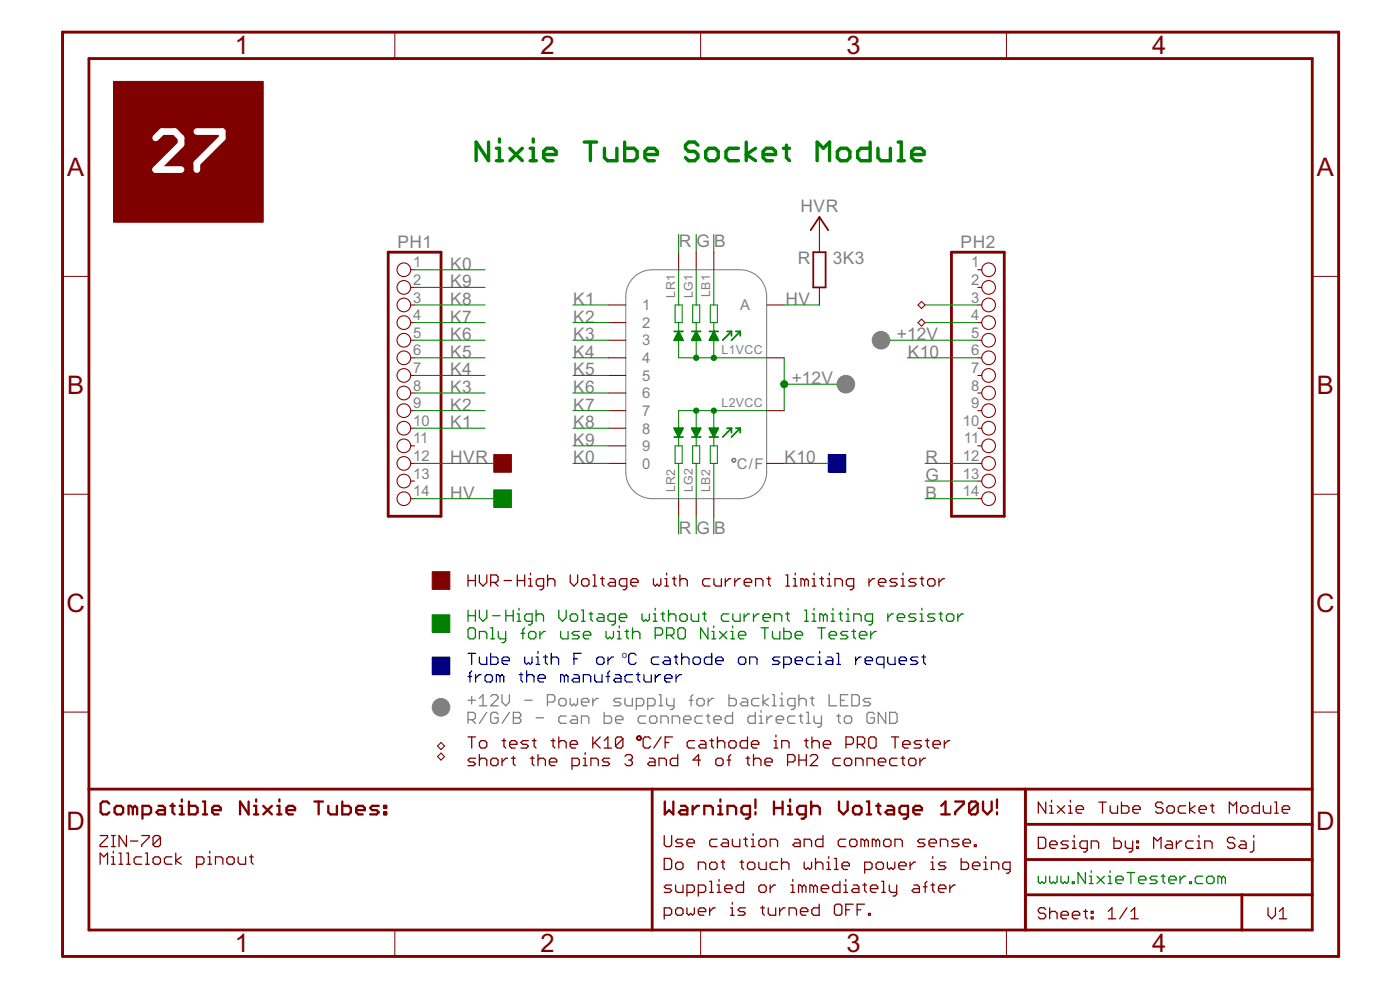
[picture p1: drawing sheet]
<svg xmlns="http://www.w3.org/2000/svg" width="420mm" height="297mm" viewBox="0 0 420 297" stroke-linecap="round" stroke-linejoin="round" font-family="sans-serif">
<defs><g id="words">
<g font-size="8.6" fill="#800000">
<text x="70.5" y="16.3">1</text>
<text x="162.3" y="16.3">2</text>
<text x="254" y="16.3">3</text>
<text x="345.8" y="16.3">4</text>
<text x="20.2" y="53">A</text>
<text x="395.2" y="53">A</text>
<text x="20.2" y="118.3">B</text>
<text x="395.2" y="118.3">B</text>
<text x="20" y="183.7">C</text>
<text x="395" y="183.7">C</text>
<text x="20" y="249.1">D</text>
<text x="395" y="249.1">D</text>
<text x="70.5" y="285.7">1</text>
<text x="162.3" y="285.7">2</text>
<text x="254" y="285.7">3</text>
<text x="345.8" y="285.7">4</text>
</g>
<g font-size="5.8" fill="#808080">
<text x="240.2" y="63.5">HVR</text>
<text x="119.3" y="74.3">PH1</text>
<text x="203.8" y="74.1">R</text>
<text x="209" y="74.1">G</text>
<text x="214.3" y="74.1">B</text>
<text x="288.3" y="74.3">PH2</text>
<text x="135.1" y="80.9">K0</text>
<text x="239.4" y="79.2">R</text>
<text x="249.9" y="79.2">3K3</text>
<text x="135.1" y="86.2">K9</text>
<text x="135.1" y="91.5">K8</text>
<text x="172.1" y="91.5">K1</text>
<text x="235.7" y="91.5">HV</text>
<text x="135.1" y="96.8">K7</text>
<text x="172.1" y="96.8">K2</text>
<text x="135.1" y="107.4">K5</text>
<text x="135.1" y="102.1">K6</text>
<text x="172.1" y="102.1">K3</text>
<text x="172.1" y="107.4">K4</text>
<text x="269.2" y="102.1">+12V</text>
<text x="272.4" y="107.4">K10</text>
<text x="135.1" y="112.6">K4</text>
<text x="172.1" y="112.6">K5</text>
<text x="135.1" y="117.9">K3</text>
<text x="172.1" y="117.9">K6</text>
<text x="237.6" y="115.3">+12V</text>
<text x="135.1" y="123.2">K2</text>
<text x="172.1" y="123.2">K7</text>
<text x="135.1" y="128.5">K1</text>
<text x="172.1" y="128.5">K8</text>
<text x="172.1" y="133.8">K9</text>
<text x="135.1" y="139.1">HVR</text>
<text x="172.1" y="139.1">K0</text>
<text x="235.4" y="139.1">K10</text>
<text x="277.7" y="139.1">R</text>
<text x="135.1" y="149.6">HV</text>
<text x="277.7" y="144.3">G</text>
<text x="277.7" y="149.6">B</text>
<text x="203.8" y="160.2">R</text>
<text x="209" y="160.2">G</text>
<text x="214.3" y="160.2">B</text>
</g>
<g font-size="5" fill="#808080">
<text x="124" y="80.2">1</text>
<text x="291.4" y="80.2">1</text>
<text x="124" y="85.5">2</text>
<text x="291.4" y="85.5">2</text>
<text x="124" y="90.8">3</text>
<text x="192.7" y="93.1">1</text>
<text x="222.2" y="93.1">A</text>
<text x="291.4" y="90.8">3</text>
<text x="124" y="96.1">4</text>
<text x="124" y="101.3">5</text>
<text x="192.7" y="98.4">2</text>
<text x="291.4" y="96.1">4</text>
<text x="291.4" y="101.3">5</text>
<text x="124" y="106.6">6</text>
<text x="192.7" y="103.7">3</text>
<text x="291.4" y="106.6">6</text>
<text x="124" y="111.9">7</text>
<text x="192.7" y="108.9">4</text>
<text x="291.4" y="111.9">7</text>
<text x="124" y="117.2">8</text>
<text x="192.7" y="114.2">5</text>
<text x="192.7" y="119.5">6</text>
<text x="291.4" y="117.2">8</text>
<text x="124" y="122.5">9</text>
<text x="192.7" y="124.8">7</text>
<text x="291.4" y="122.5">9</text>
<text x="124" y="127.7">10</text>
<text x="192.7" y="130.1">8</text>
<text x="288.9" y="127.7">10</text>
<text x="124" y="133">11</text>
<text x="192.7" y="135.4">9</text>
<text x="289.3" y="133">11</text>
<text x="124" y="138.3">12</text>
<text x="124" y="143.6">13</text>
<text x="192.7" y="140.6">0</text>
<text x="221.2" y="140.6">C/F</text>
<text x="288.9" y="138.3">12</text>
<text x="288.9" y="143.6">13</text>
<text x="124" y="148.9">14</text>
<text x="288.9" y="148.9">14</text>
</g>
<g font-size="4.1" fill="#808080">
<text x="202.6" y="89.3" transform="rotate(-90 202.6 89.3)">LR1</text>
<text x="207.9" y="89.5" transform="rotate(-90 207.9 89.5)">LG1</text>
<text x="213.2" y="89.1" transform="rotate(-90 213.2 89.1)">LB1</text>
<text x="216.6" y="106.3">L1VCC</text>
<text x="216.6" y="122.2">L2VCC</text>
<text x="202.6" y="147.7" transform="rotate(-90 202.6 147.7)">LR2</text>
<text x="207.9" y="147.7" transform="rotate(-90 207.9 147.7)">LG2</text>
<text x="213.2" y="147.7" transform="rotate(-90 213.2 147.7)">LB2</text>
</g>
<text font-size="3.3" fill="#000080" x="186.7" y="197.4">o</text>
</g></defs>
<g fill="#808080" stroke="#808080" stroke-width=".3">
<path d="M219.8 137.6a.63 .63 0 0 1 1 .1 .63 .63 0 0 1-.4 1 .63 .63 0 0 1-.8-.6h.2a.42 .42 0 0 1 .6-.4 .42 .42 0 0 1 .1 .7 .42 .42 0 0 1-.6-.1l-.3-.2z" fill-rule="evenodd"/>
<circle cx="253.9" cy="115.3" r="2.65"/>
<circle cx="264.4" cy="102.1" r="2.65"/>
<circle cx="132.4" cy="212.2" r="2.65"/>
</g>
<g fill="none" stroke="#808080" stroke-width=".38">
<path d="M140.5 210.1h2.2M140.5 215.9h1.6l.6-.5v-1.1l-.6-.6h-1.6v3.3M141.6 209v2.2M141.6 215.9l1.1 1.1M143.9 209.5l1.1-1.1v3.4M143.9 211.8h2.2M146.1 213.7l-2.2 3.3M147.3 209l.5-.6h1.1l.6 .6v.5l-2.2 2.3h2.2M149.5 214.3l-.6-.6h-1.1l-.5 .6v2.2l.5 .5h1.1l.6-.5v-1.1h-1.1M150.7 208.4v2.3l1.1 1.1 1.1-1.1v-2.3M152.9 213.7l-2.2 3.3M154.1 213.7h1.6l.6 .6v.5l-.6 .6 .6 .5v.6l-.6 .5h-1.6z"/>
<path d="M154.1 215.4h1.6M157.5 210.1h2.2M160.9 215.4h2.2M164.3 210.7h1.6l.6-.6v-1.1l-.6-.6h-1.6v3.4M167.7 210.1l.6-.6h1.1l.5 .6v1.1l-.5 .6h-1.1l-.6-.6zM169.9 214.8h-1.6l-.6 .6v1.1l.6 .5h1.6M171.1 209.5v1.7l.6 .6 .5-.6 .6 .6 .5-.6v-1.7M171.7 214.8h1.1l.5 .6v1.6h-1.6l-.6-.5 .6-.6h1.6M174.5 210.7h2.2v-.6l-.5-.6h-1.1l-.6 .6v1.1l.6 .6h1.1M174.5 217v-2.2h1.7l.5 .6v1.6M177.9 209.5v2.3M179.6 209.5h-.6l-1.1 1.2"/>
<path d="M181.3 213.7v3.3h1.7l.5-.5v-1.1l-.5-.6h-1.7M184.7 215.9h2.2v-.5l-.5-.6h-1.1l-.6 .6v1.1l.6 .5h1.1M186.4 209.5h-1.7l-.6 .6 .6 .6h1.1l.6 .5-.6 .6h-1.7M187.6 209.5v1.7l.5 .6h1.7v-2.3M191 211.8h1.6l.6-.6v-1.1l-.6-.6h-1.6v3.4M193.8 214.8h-1.7l-.6 .6v1.1l.6 .5h1.7M194.4 211.8h1.6l.6-.6v-1.1l-.6-.6h-1.6v3.4M194.9 215.4l.6-.6h1.1l.5 .6v1.1l-.5 .5h-1.1l-.6-.5zM197.8 211.8h1.1M197.8 208.4h.5v3.4M198.3 217v-2.2h1.7l.6 .6v1.6M200 209.5v1.7l.6 .6h1.7"/>
<path d="M201.7 217v-2.2h1.7l.6 .6v1.6M202.3 209.5v2.8l-.6 .6h-.6M205.1 215.9h2.3v-.5l-.6-.6h-1.1l-.6 .6v1.1l.6 .5h1.1M206.9 210.1h1.1M208 208.4l-.6 .6v2.8M209.1 210.1l.6-.6h1.1l.5 .6v1.1l-.5 .6h-1.1l-.6-.6zM210.8 214.8h-1.7l-.5 .6v1.1l.5 .5h1.7M212 214.8h1.1M212.5 214.3v2.2l.6 .5M212.5 209.5v2.3M214.2 209.5h-.6l-1.1 1.2M214.2 215.9h2.3v-.5l-.6-.6h-1.1l-.6 .6v1.1l.6 .5h1.1"/>
<path d="M218.8 208.4v3.4h1.6l.6-.6v-1.1l-.6-.6h-1.6M219.9 213.7v3.3h-1.7l-.6-.5v-1.1l.6-.6h1.7M222.7 209.5h1.1l.6 .6v1.7h-1.7l-.5-.6 .5-.5h1.7M226.7 213.7v3.3h-1.7l-.5-.5v-1.1l.5-.6h1.7M227.8 209.5h-1.7l-.5 .6v1.1l.5 .6h1.7M227.8 217h1.2M227.8 214.8h.6v2.2M228.4 213.2v.5M229 208.4v3.4M230.1 214.8v2.2M230.7 209.5l-1.7 1.2 1.7 1.1M231.8 214.8h-.6l-1.1 1.1"/>
<path d="M231.8 211.8h1.1M231.8 208.4h.6v3.4M233 215.9h2.2v-.5l-.6-.6h-1.1l-.5 .6v1.1l.5 .5h1.1M234.1 211.8h1.1M234.1 209.5h.6v2.3M234.7 207.9v.5M238.6 211.8h-1.7l-.5-.6v-1.1l.5-.6h1.7v2.8l-.6 .6h-.5M238.6 214.8h-1.7l-.5 .6v1.1l.5 .5h1.7M239.8 210.1l.5-.6h1.1l.6 .6v1.7M239.8 208.4v3.4M239.8 214.8h1.1M240.3 214.3v2.2l.6 .5"/>
<path d="M242 213.7h.6v3.3M242 217h1.1M243.2 209.5h1.1M243.7 209v2.2l.6 .6M244.3 214.8v1.7l.6 .5h1.6M246.5 214.8v2.8l-.5 .6h-.6M248.8 208.4v3.4h2.3M251.1 214.8h1.1M251.7 214.3v2.2l.5 .5M252.2 210.1h1.2M253.4 215.4l.5-.6h1.2l.5 .6v1.1l-.5 .5h-1.2l-.5-.5zM254.5 208.4h-2.3v3.4h2.3"/>
<path d="M255.7 208.4h1.6l.6 .6v2.2l-.6 .6h-1.6zM261.3 209.5h-1.7l-.5 .6 .5 .6h1.1l.6 .5-.6 .6h-1.6M262.4 214.3l-.5-.6h-1.1l-.6 .6v2.2l.6 .5h1.1l.5-.5v-1.1h-1.1M265.8 213.7v3.3l-2.2-3.3v3.3M267 213.7h1.7l.5 .6v2.2l-.5 .5h-1.7z"/>
</g>
<path d="M190.1 83.3a8 8 0 0 1 5.6-2.4h26.4a7.9 7.9 0 0 1 8 8v52.8a7.9 7.9 0 0 1-8 7.9h-26.4a7.9 7.9 0 0 1-7.9-7.9v-52.8a8 8 0 0 1 2.3-5.6z" fill="none" stroke="#808080" stroke-width=".32"/>
<g fill="#800000" stroke="#800000" stroke-width=".3">
<path d="M148.2 136.4h5.3v5.3h-5.3z"/>
<path d="M129.7 171.5h5.3v5.3h-5.3z"/>
<path d="M34.1 24.4h44.9v42.3h-44.9z"/>
</g>
<g fill="none" stroke="#800000" stroke-width=".38">
<path d="M140.5 172.5v3.4M140.5 174.2h2.2M142.7 172.5v3.4M143.9 172.5v2.2l1.1 1.2 1.1-1.2v-2.2M147.3 174.7h1.6l.6-.5v-1.1l-.6-.6h-1.6v3.4M148.4 174.7l1.1 1.2M151.3 174.2h2.2M155.3 174.2h2.2M155.3 172.5v3.4M157.5 172.5v3.4M158.6 173.6h.6v2.3M158.6 175.9h1.2"/>
<path d="M159.2 172v.5M163.2 175.9h-1.7l-.6-.6v-1.1l.6-.6h1.7v2.8l-.6 .6h-.6M164.3 174.2l.6-.6h1.1l.5 .6v1.7M164.3 172.5v3.4M171.1 172.5v2.2l1.2 1.2 1.1-1.2v-2.2M175.1 173.6h1.1l.6 .6v1.1l-.6 .6h-1.1l-.6-.6v-1.1zM177.9 172.5h.6v3.4M177.9 175.9h1.1M180.2 173.6h1.1M180.8 173.1v2.2l.5 .6M183 173.6h1.1l.6 .6v1.7h-1.7l-.5-.6 .5-.6h1.7M188.1 175.9h-1.6l-.6-.6v-1.1l.6-.6h1.6v2.8l-.5 .6h-.6"/>
<path d="M189.3 174.7h2.2v-.5l-.5-.6h-1.2l-.5 .6v1.1l.5 .6h1.2M196.1 173.6v1.7l.6 .6 .5-.6 .6 .6 .5-.6v-1.7M199.5 173.6h.6v2.3M199.5 175.9h1.1M200.1 172v.5M201.8 173.6h1.1M202.3 173.1v2.2l.6 .6M204 174.2l.6-.6h1.1l.6 .6v1.7M204 172.5v3.4M213.1 173.6h-1.7l-.5 .6v1.1l.5 .6h1.7M214.3 173.6v1.7l.5 .6h1.7v-2.3M217.7 173.6v2.3"/>
<path d="M219.3 173.6h-.5l-1.1 1.1M220.5 173.6v2.3M222.2 173.6h-.6l-1.1 1.1M223.4 174.7h2.2v-.5l-.6-.6h-1.1l-.5 .6v1.1l.5 .6h1.1M226.8 175.9v-2.3h1.6l.6 .6v1.7M230.1 173.6h1.2M230.7 173.1v2.2l.6 .6M235.8 172.5h.6v3.4M235.8 175.9h1.1M238.1 173.6h.6v2.3M238.1 175.9h1.1M238.7 172v.5"/>
<path d="M241.5 174.2l-.6-.6h-.5v2.3M241.5 174.2v1.7M241.5 174.2l.5-.6 .6 .6v1.7M243.8 173.6h.5v2.3M243.8 175.9h1.1M244.3 172v.5M246 173.6h1.2M246.6 173.1v2.2l.6 .6M248.3 173.6h.6v2.3M248.3 175.9h1.1M248.9 172v.5M250.6 175.9v-2.3h1.6l.6 .6v1.7"/>
<path d="M256.2 175.9h-1.6l-.6-.6v-1.1l.6-.6h1.6v2.8l-.5 .6h-.6M260.8 173.6v2.3M262.5 173.6h-.6l-1.1 1.1M263.6 174.7h2.3v-.5l-.6-.6h-1.1l-.6 .6v1.1l.6 .6h1.1M269.3 173.6h-1.7l-.6 .6 .6 .5h1.1l.6 .6-.6 .6h-1.7M270.4 173.6h.6v2.3M270.4 175.9h1.1M271 172v.5M274.9 173.6h-1.6l-.6 .6 .6 .5h1.1l.5 .6-.5 .6h-1.7M276.1 173.6h1.1M276.7 173.1v2.2l.5 .6M278.4 174.2l.6-.6h1.1l.5 .6v1.1l-.5 .6h-1.1l-.6-.6z"/>
<path d="M281.8 173.6v2.3M283.5 173.6h-.6l-1.1 1.1M140.5 221.1h2.2M141.6 221.1v3.4M142.7 227.5h-1.7l-.5 .5 .5 .6h1.1l.6 .6-.6 .5h-1.6M143.9 222.8l.5-.6h1.1l.6 .6v1.1l-.6 .6h-1.1l-.5-.6zM143.9 226.4v3.3M143.9 228l.5-.5h1.1l.6 .5v1.7M147.3 228l.5-.5h1.1l.6 .5v1.2l-.6 .5h-1.1l-.5-.5zM150.7 222.2h1.1M150.7 227.5v2.2M151.2 221.7v2.2l.6 .6"/>
<path d="M152.3 227.5h-.5l-1.1 1.1M153 223.3h2.2v-.5l-.6-.6h-1.1l-.5 .6v1.1l.5 .6h1.1M153.5 227.5h1.1M154.1 226.9v2.3l.5 .5M158.6 222.2h-1.7l-.6 .6 .6 .5h1.1l.6 .6-.6 .6h-1.7M159.2 227.5h1.1M159.7 222.2h1.2M159.7 226.9v2.3l.6 .5M160.3 221.7v2.2l.6 .6M161.5 228l.5-.5h1.1l.6 .5v1.7M161.5 226.4v3.3M164.9 228.6h2.2v-.6l-.6-.5h-1.1l-.5 .5v1.2l.5 .5h1.1"/>
<path d="M165.4 222.2h1.1M166 221.7v2.2l.5 .6M167.7 222.8l.6-.6h1.1l.5 .6v1.7M167.7 221.1v3.4M171.1 223.3h2.2v-.5l-.5-.6h-1.1l-.6 .6v1.1l.6 .6h1.1M171.7 229.7h1.6l.6-.5v-1.2l-.6-.5h-1.6v3.3M175.1 229.7h1.1M175.1 227.5h.5v2.2M175.6 225.8v.6M177.3 229.7v-2.2h1.7l.6 .5v1.7M177.9 221.1v3.4M178.5 222.8l1.6 1.7"/>
<path d="M180.1 221.1l-2.2 2.2M181.3 224.5h2.2M181.3 222.2l1.1-1.1v3.4M183 227.5h-1.7l-.6 .5 .6 .6h1.1l.6 .6-.6 .5h-1.7M186.9 221.7l-.5-.6h-1.1l-.6 .6v2.2M186.9 221.7v2.2l-.5 .6h-1.1l-.6-.6M186.9 221.7l-2.2 2.2M187.6 226.9l.5-.5h1.1l.6 .5v.6l-.6 .5M188.7 228h.5M189.2 228l.6 .6v.6l-.6 .5h-1.1l-.5-.5M194.9 227.5h1.1l.6 .5v1.7h-1.7l-.5-.5 .5-.6h1.7M195.2 221.7l-.5-.6h-1.1l-.6 .6v2.2l.6 .6h1.1l.5-.6"/>
<path d="M197.8 229.7v-2.2h1.6l.6 .5v1.7M198.4 221.1l-2.2 3.4M199.6 222.8h1.1M201.8 221.1h-2.2v3.4M203.4 226.4v3.3h-1.7l-.5-.5v-1.2l.5-.5h1.7M208.4 222.2h-1.6l-.6 .6v1.1l.6 .6h1.6M210.2 222.2h1.1l.6 .6v1.7h-1.7l-.6-.6 .6-.6h1.7M210.2 228h-2.2l1.7-1.6v3.3M213 222.2h1.1M213.6 221.7v2.2l.5 .6M214.8 228l.5-.5h1.2l.5 .5v1.2l-.5 .5h-1.2l-.5-.5zM215.3 222.8l.6-.6h1.1l.5 .6v1.7"/>
<path d="M215.3 221.1v3.4M218.2 228h1.1M218.7 222.8l.6-.6h1.1l.5 .6v1.1l-.5 .6h-1.1l-.6-.6zM219.3 226.4l-.5 .5v2.8M223.9 227.5h1.1M224.3 221.1v3.4h-1.6l-.6-.6v-1.1l.6-.6h1.6M224.4 226.9v2.3l.6 .5M225.5 223.3h2.2v-.5l-.5-.6h-1.1l-.6 .6v1.1l.6 .6h1.1M226.1 228l.6-.5h1.1l.6 .5v1.7M226.1 226.4v3.3M229.6 228.6h2.2v-.6l-.6-.5h-1.1l-.5 .5v1.2l.5 .5h1.1M232.3 224.5h1.1"/>
<path d="M232.3 222.2h.6v2.3M232.9 220.6v.5M234.6 224.5v-2.3h1.7l.5 .6v1.7M236.4 228.6h1.6l.6-.6v-1.1l-.6-.5h-1.6v3.3M239.8 228h2.2M239.8 226.4v3.3M241.4 222.2h1.1M242 221.7v2.2l.5 .6M242 226.4v3.3M243.2 226.9l.5-.5h1.1l.6 .5v.6l-2.2 2.2h2.2M243.7 222.8l.5-.6h1.1l.6 .6v1.7M243.7 221.1v3.4"/>
<path d="M247.1 223.3h2.2v-.5l-.5-.6h-1.2l-.5 .6v1.1l.5 .6h1.2M252.2 227.5h-1.7l-.5 .5v1.2l.5 .5h1.7M253.4 228l.5-.5h1.2l.5 .5v1.2l-.5 .5h-1.2l-.5-.5zM253.9 223.3h1.7l.5-.5v-1.1l-.5-.6h-1.7v3.4M256.8 229.7v-2.2h1.6l.6 .5v1.7M257.3 223.3h1.7l.5-.5v-1.1l-.5-.6h-1.7v3.4M258.4 223.3l1.1 1.2M260.2 229.7v-2.2h1.7l.5 .5v1.7M260.7 221.7l.6-.6h1.1l.5 .6v2.2l-.5 .6h-1.1l-.6-.6zM263.6 228.6h2.2v-.6l-.5-.5h-1.1l-.6 .5v1.2l.6 .5h1.1M267.5 221.1h2.2M268.6 221.1v3.4"/>
<path d="M269.2 227.5h-1.6l-.6 .5v1.2l.6 .5h1.6M270.4 227.5h1.1M270.9 223.3h2.2v-.5l-.5-.6h-1.1l-.6 .6v1.1l.6 .6h1.1M271 226.9v2.3l.5 .5M272.7 228l.5-.5h1.1l.6 .5v1.2l-.6 .5h-1.1l-.5-.5zM276.1 227.5v2.2M276.5 222.2h-1.6l-.6 .6 .6 .5h1.1l.5 .6-.5 .6h-1.7M277.7 222.2h1.1M277.7 227.5h-.5l-1.1 1.1M278.3 221.7v2.2l.5 .6M280 223.3h2.2v-.5l-.5-.6h-1.2l-.5 .6v1.1l.5 .6h1.2M283.4 222.2v2.3"/>
<path d="M285.1 222.2h-.6l-1.1 1.1M30.1 250.7h2.2v.5l-2.2 2.3v.5h2.2M30.1 259.3v-3.3l1.1 1.1 1.1-1.1v3.3M33.5 254h1.1M33.5 250.7h1.1M33.5 257.1h.5v2.2M33.5 259.3h1.1M34 250.7v3.3M34 255.4v.6M35.7 259.3h1.1M35.7 256h.6v3.3M38 250.7v3.3l-2.3-3.3v3.3"/>
<path d="M38 259.3h1.1M38 256h.5v3.3M39.1 252.3h2.3M42.5 257.1h-1.7l-.5 .5v1.1l.5 .6h1.7M42.5 250.7h2.3v.5l-2.3 2.3v.5M43.7 259.3h1.1M43.7 256h.5v3.3M45.9 257.6l.6-.5h1.1l.6 .5v1.1l-.6 .6h-1.1l-.6-.6zM48.2 251.2v2.3l-.6 .5h-1.1l-.6-.5M48.2 251.2l-.6-.5h-1.1l-.6 .5v2.3M48.2 251.2l-2.3 2.3M51.6 257.1h-1.7l-.6 .5v1.1l.6 .6h1.7"/>
<path d="M52.7 256v3.3M54.4 257.1l-1.7 1.1 1.7 1.1M59 259.3h1.7l.5-.6v-1.1l-.5-.5h-1.7v3.3M62.4 257.1h.5v2.2M62.4 259.3h1.1M62.9 255.4v.6M64.7 259.3v-2.2h1.6l.6 .5v1.7M68.1 257.6l.5-.5h1.1l.6 .5v1.1l-.6 .6h-1.1l-.5-.6zM71.5 257.1v1.6l.5 .6h1.7v-2.2M74.9 257.1h1.1M75.4 256.5v2.2l.6 .6M199.3 250.7v2.8l.6 .5h1.1l.6-.5v-2.8"/>
<path d="M199.3 257.6h1.7l.6 .5v2.2l-.6 .6h-1.7zM202.8 259.2l.5-.5h1.1l.6 .5v1.1l-.6 .6h-1.1l-.5-.6zM205 251.8h-1.7l-.5 .5 .5 .6h1.1l.6 .6-.6 .5h-1.6M206.2 252.9h2.2v-.6l-.6-.5h-1.1l-.5 .5v1.2l.5 .5h1.1M213 259.2l.5-.5h1.2l.5 .5v1.1l-.5 .6h-1.2l-.5-.6zM215.2 251.8h-1.7l-.5 .5v1.2l.5 .5h1.7M216.4 258.7h1.1M216.9 251.8h1.1l.6 .5v1.7h-1.7l-.5-.5 .5-.6h1.7M216.9 258.1v2.2l.6 .6M219.8 251.8v1.7l.5 .5h1.7v-2.2M222.1 258.7h1.1M222.6 258.1v2.2l.6 .6"/>
<path d="M223.2 251.8h1.1M223.8 251.2v2.3l.5 .5M224.3 259.2l.6-.5h1.1l.5 .5v1.1l-.5 .6h-1.1l-.6-.6zM225.5 254h1.1M225.5 251.8h.5v2.2M226 250.1v.6M227.7 252.3l.6-.5h1.1l.6 .5v1.2l-.6 .5h-1.1l-.6-.5zM227.7 258.7v1.6l.6 .6h1.7v-2.2M231.1 254v-2.2h1.7l.6 .5v1.7M233.4 258.7h-1.7l-.6 .5v1.1l.6 .6h1.7M234.5 259.2l.6-.5h1.1l.6 .5v1.7M234.5 257.6v3.3"/>
<path d="M238.5 251.8h1.1l.6 .5v1.7h-1.7l-.5-.5 .5-.6h1.7M241.3 254v-2.2h1.7l.6 .5v1.7M241.3 258.7v1.6l.6 .6 .6-.6 .5 .6 .6-.6v-1.6M244.8 259.2l.5-.5h1.1l.6 .5v1.7M244.8 257.6v3.3M247 250.7v3.3h-1.7l-.5-.5v-1.2l.5-.5h1.7M248.2 258.7h.5v2.2M248.7 257v.6M250.4 257.6h.6v3.3M252.7 259.8h2.2v-.6l-.5-.5h-1.1l-.6 .5v1.1l.6 .6h1.1M253.8 251.8h-1.7l-.5 .5v1.2l.5 .5h1.7M255 252.3l.5-.5h1.1l.6 .5v1.2l-.6 .5h-1.1l-.5-.5z"/>
<path d="M259.5 252.3l-.6-.5h-.5v2.2M259.5 252.3v1.7M259.5 252.3l.5-.5 .6 .5v1.7M262.9 252.3l-.6-.5h-.5v2.2M262.9 252.3v1.7M262.9 252.3l.5-.5 .6 .5v1.7M263.5 258.7h1.1l.5 .5v1.1l-.5 .6h-1.1l-.6-.6v-1.1zM265.2 252.3l.5-.5h1.1l.6 .5v1.2l-.6 .5h-1.1l-.5-.5zM266.3 258.7v1.6l.6 .6 .5-.6 .6 .6 .5-.6v-1.6M268.6 254v-2.2h1.7l.5 .5v1.7M269.7 259.8h2.2v-.6l-.5-.5h-1.1l-.6 .5v1.1l.6 .6h1.1M273.1 258.7v2.2"/>
<path d="M274.8 258.7h-.6l-1.1 1.1M277.6 251.8h-1.7l-.5 .5 .5 .6h1.2l.5 .6-.5 .5h-1.7M278.8 252.9h2.2v-.6l-.5-.5h-1.1l-.6 .5v1.2l.6 .5h1.1M279.4 258.7h.5v2.2M279.9 257v.6M282.2 254v-2.2h1.7l.5 .5v1.7M283.9 258.7h-1.7l-.6 .5 .6 .6h1.1l.6 .5-.6 .6h-1.7M287.8 251.8h-1.6l-.6 .5 .6 .6h1.1l.5 .6-.5 .5h-1.7M288.5 257.6v3.3h1.6l.6-.6v-1.1l-.6-.5h-1.6M289 252.9h2.2v-.6l-.5-.5h-1.1l-.6 .5v1.2l.6 .5h1.1M291.8 259.8h2.3v-.6l-.6-.5h-1.1l-.6 .5v1.1l.6 .6h1.1M292.4 253.5h.6v.5h-.6z"/>
<path d="M295.3 258.7h.5v2.2M295.8 257v.6M311.6 251.2h1.7l.5 .6v2.2l-.5 .6h-1.7zM313.8 240.7v3.3l-2.2-3.3v3.3M315 241.8h.6v2.2M315 244h1.1M315 253.4h2.2v-.5l-.5-.6h-1.1l-.6 .6v1.1l.6 .6h1.1M315.6 240.1v.6M317.3 241.8l2.2 2.2M319.5 241.8l-2.2 2.2M320.6 252.3h-1.6l-.6 .6 .6 .5h1.1l.5 .6-.5 .6h-1.7M320.7 241.8h.5v2.2"/>
<path d="M320.7 244h1.1M321.2 240.1v.6M321.8 254.6h1.1M321.8 252.3h.6v2.3M322.4 250.7v.5M323 242.9h2.2v-.6l-.6-.5h-1.1l-.5 .5v1.1l.5 .6h1.1M326.3 254.6h-1.6l-.6-.6v-1.1l.6-.6h1.6v2.8l-.5 .6h-.6M327.5 254.6v-2.3h1.7l.5 .6v1.7M329.8 240.7h2.2M330.9 240.7v3.3M333.2 241.8v1.6l.5 .6h1.7v-2.2M334.3 251.2v3.4h1.7l.5-.6v-1.1l-.5-.6h-1.7"/>
<path d="M336.6 240.7v3.3h1.6l.6-.6v-1.1l-.6-.5h-1.6M337.7 252.3v1.7l.6 .6h1.6M339.9 252.3v2.8l-.5 .6h-.6M340 242.9h2.2v-.6l-.5-.5h-1.2l-.5 .5v1.1l.5 .6h1.2M341.1 254h.6v.6h-.6zM341.1 252.3h.6v.6h-.6zM346.2 254.6v-3.4l1.1 1.1 1.1-1.1v3.4M349 241.2l-.5-.5h-1.2l-.5 .5v.6l.5 .5h1.2l.5 .6v.5l-.5 .6h-1.2l-.5-.6M350.2 252.3h1.1l.6 .6v1.7h-1.7l-.6-.6 .6-.6h1.7M350.8 241.8h1.1l.5 .5v1.1l-.5 .6h-1.1l-.6-.6v-1.1zM353 252.3v2.3M354.7 252.3h-.6l-1.1 1.1"/>
<path d="M355.8 241.8h-1.6l-.6 .5v1.1l.6 .6h1.6M357 240.7v3.3M358.1 252.3h-1.7l-.5 .6v1.1l.5 .6h1.7M358.7 241.8l-1.7 1.1 1.7 1.1M359.3 252.3h.5v2.3M359.3 254.6h1.1M359.8 250.7v.5M359.9 242.9h2.2v-.6l-.6-.5h-1.1l-.5 .5v1.1l.5 .6h1.1M361.5 254.6v-2.3h1.7l.6 .6v1.7M363.2 241.8h1.2M363.8 241.2v2.2l.6 .6M368.9 244v-3.3l1.1 1.1 1.1-1.1v3.3"/>
<path d="M370.6 251.8l-.6-.6h-1.1l-.5 .6v.5l.5 .6h1.1l.6 .5v.6l-.6 .6h-1.1l-.5-.6M372.3 242.3l.6-.5h1.1l.5 .5v1.1l-.5 .6h-1.1l-.6-.6zM372.3 252.3h1.1l.6 .6v1.7h-1.7l-.5-.6 .5-.6h1.7M376.3 252.3v2.8l-.6 .6h-.5M376.3 250.7v.5M378 240.7v3.3h-1.7l-.6-.6v-1.1l.6-.5h1.7M379.1 241.8v1.6l.6 .6h1.7v-2.2M382.5 244h1.1M382.5 240.7h.6v3.3M384.8 242.9h2.2v-.6l-.5-.5h-1.1l-.6 .5v1.1l.6 .6h1.1M199.3 274.6h1.7l.6-.5v-1.1l-.6-.6h-1.7v3.3M201.6 265.5h-1.7l-.6 .6 .6 .5h1.1l.6 .6-.6 .6h-1.7"/>
<path d="M202.8 265.5v1.7l.5 .6h1.7v-2.3M203.3 272.4h1.1l.6 .6v1.1l-.6 .5h-1.1l-.5-.5v-1.1zM206.2 267.8h1.6l.6-.6v-1.1l-.6-.6h-1.6v3.4M206.2 272.4v1.7l.5 .5 .6-.5 .5 .5 .6-.5v-1.7M209.6 260.9v-2.2h1.6l.6 .5v1.7M209.6 267.8h1.6l.6-.6v-1.1l-.6-.6h-1.6v3.4M209.6 273.5h2.2v-.5l-.6-.6h-1.1l-.5 .6v1.1l.5 .5h1.1M213 272.4v2.2M213 267.8h1.1M213 264.4h.5v3.4M214.7 272.4h-.6l-1.1 1.1M215.2 267.8h1.2"/>
<path d="M215.2 265.5h.6v2.3M215.8 263.9v.5M217.5 266.6h2.2v-.5l-.5-.6h-1.1l-.6 .6v1.1l.6 .6h1.1M219.2 272.4h.6v2.2M219.2 274.6h1.1M219.8 270.7v.6M223.1 264.4v3.4h-1.6l-.6-.6v-1.1l.6-.6h1.6M223.7 272.4h-1.7l-.5 .6 .5 .5h1.2l.5 .6-.5 .5h-1.7M227.7 266.1l.6-.6h1.1l.6 .6v1.1l-.6 .6h-1.1l-.6-.6zM228.3 272.4h1.1M228.9 271.8v2.3l.5 .5M230.6 272.4v1.7l.5 .5h1.7v-2.2"/>
<path d="M231.1 265.5v2.3M232.8 265.5h-.6l-1.1 1.1M234 272.4v2.2M235.6 272.4h-.5l-1.1 1.1M236.8 274.6v-2.2h1.7l.5 .6v1.6M237.4 267.8h1.1M237.4 265.5h.5v2.3M237.9 263.9v.5M240.2 273.5h2.2v-.5l-.5-.6h-1.1l-.6 .6v1.1l.6 .5h1.1M240.7 266.1l-.5-.6h-.6v2.3M240.7 266.1v1.7M240.7 266.1l.6-.6 .6 .6v1.7"/>
<path d="M244.2 266.1l-.6-.6h-.5v2.3M244.2 266.1v1.7M244.2 266.1l.5-.6 .6 .6v1.7M245.9 271.3v3.3h-1.7l-.6-.5v-1.1l.6-.6h1.7M246.5 266.6h2.2v-.5l-.6-.6h-1.1l-.5 .6v1.1l.5 .6h1.1M248.2 260.9h1.1M250.4 260.9h1.1M250.4 271.8l.6-.5h1.1l.5 .5v2.3l-.5 .5h-1.1l-.6-.5zM252.1 264.4v3.4h-1.7l-.5-.6v-1.1l.5-.6h1.7M253.3 267.8h1.1M253.3 265.5h.5v2.3M253.8 263.9v.5"/>
<path d="M253.8 273h1.2M256.1 271.3h-2.3v3.3M256.1 265.5h1.1l.6 .6v1.7h-1.7l-.6-.6 .6-.6h1.7M257.2 273h1.1M258.9 265.5h1.2M259.5 271.3h-2.3v3.3M259.5 260.9h1.7l.5-.6v-1.1l-.5-.5h-1.7v3.3M259.5 265v2.2l.6 .6M260.6 274.1h.6v.5h-.6zM261.2 266.6h2.2v-.5l-.5-.6h-1.1l-.6 .6v1.1l.6 .6h1.1M264.6 264.4h.6v3.4M264.6 267.8h1.1"/>
<path d="M266.9 265.5v1.7l.5 .6h1.7M269.1 265.5v2.8l-.6 .6h-.5M274.3 265.5h1.1l.5 .6v1.7h-1.6l-.6-.6 .6-.6h1.6M277.1 266.1h1.1M278.2 264.4l-.5 .6v2.8M279.4 260.9h1.1M279.4 265.5h1.1M279.9 265v2.2l.6 .6M281.6 266.6h2.3v-.5l-.6-.6h-1.1l-.6 .6v1.1l.6 .6h1.1M285.1 265.5v2.3M286.7 265.5h-.5l-1.1 1.1M295.3 260.9h1.1"/>
<path d="M297.5 260.9v-2.2h1.7l.5 .5v1.7M303.1 260.9h-1.6l-.6-.6v-1.1l.6-.5h1.6v2.8l-.5 .5h-.6M313.8 272.9l-.5-.5h-1.1l-.6 .5v.6l.6 .5h1.1l.5 .6v.5l-.5 .6h-1.1l-.6-.6M315 272.4v3.3M315 274l.6-.5h1.1l.5 .5v1.7M318.4 274.6h2.2v-.6l-.5-.5h-1.1l-.6 .5v1.1l.6 .6h1.1M321.8 274.6h2.2v-.6l-.5-.5h-1.1l-.6 .5v1.1l.6 .6h1.1M325.2 273.5h1.1M325.8 272.9v2.2l.5 .6M327.5 273.5h.6v.5h-.6zM327.5 275.1h.6v.6h-.6zM332.6 275.7h2.2"/>
<path d="M332.6 273.5l1.1-1.1v3.3M338.2 272.4l-2.2 3.3M339.4 275.7h2.2M339.4 273.5l1.1-1.1v3.3M380.6 272.4v2.2l1.1 1.1 1.1-1.1v-2.2M383.9 273.5l1.2-1.1v3.3M383.9 275.7h2.3"/>
</g>
<path d="M18.8 9.6h383v277.4h-383zM26.7 17.6h367.1v261.4h-367.1zM116.5 75.7h15.9v79.2h-15.9zM285.5 75.7h15.9v79.2h-15.9zM26.7 236.8h367.1M195.7 236.8v42.2M307.7 236.8v42.2M307.7 247.3h86.1M307.7 257.9h86.1M307.7 268.5h86.1M372.7 268.5v10.5" fill="none" stroke="#800000" stroke-width=".85"/>
<g fill="none" stroke="#800000" stroke-width=".7">
<path d="M54.6 239.9v.6M76.9 239.9v.6M83.8 239.9v.6M216.2 239.9v.6M226.7 239.9v2.5M237.1 239.9v.6M299.2 239.9v2.5M32.8 241.1l-.7-.6h-1.2l-.7 .6v2.6l.7 .6h1.2l.7-.6M35 241.8h1.3l.7 .6v1.3l-.7 .6h-1.3l-.6-.6v-1.3zM39.9 242.4l-.7-.6h-.6v2.5M39.9 242.4v1.9M39.9 242.4l.6-.6 .6 .6v1.9"/>
<path d="M42.8 244.3h1.9l.6-.6v-1.3l-.6-.6h-1.9v3.8M47.6 241.8h1.3l.6 .6v1.9h-1.9l-.7-.6 .7-.6h1.9M51.1 241.8h1.3M51.8 241.1v2.6l.6 .6M53.9 241.8h.7v2.5M53.9 244.3h1.3M56.7 240.5v3.8h1.9l.7-.6v-1.3l-.7-.6h-1.9M60.9 244.3h1.3M60.9 240.5h.6v3.8M63.7 243.1h2.6v-.7l-.7-.6h-1.3l-.6 .6v1.3l.6 .6h1.3M74.6 240.5v3.8l-2.5-3.8v3.8M76.2 241.8h.7v2.5"/>
<path d="M76.2 244.3h1.3M79 241.8l2.6 2.5M81.6 241.8l-2.6 2.5M83.2 241.8h.6v2.5M83.2 244.3h1.3M86 243.1h2.6v-.7l-.7-.6h-1.3l-.6 .6v1.3l.6 .6h1.3M94.4 240.5h2.5M95.6 240.5v3.8M98.5 241.8v1.9l.7 .6h1.9v-2.5M102.7 240.5v3.8h1.9l.7-.6v-1.3l-.7-.6h-1.9M106.9 243.1h2.6v-.7l-.7-.6h-1.3l-.6 .6v1.3l.6 .6h1.3M113.7 241.8h-2l-.6 .6 .6 .7h1.3l.7 .6-.7 .6h-1.9"/>
<path d="M115.3 241.8h.6v.6h-.6zM115.3 243.7h.6v.6h-.6zM199.5 240.5v3.8l1.3-1.2 1.3 1.2v-3.8M204.3 241.8h1.3l.7 .6v1.9h-2l-.6-.6 .6-.6h2M207.9 241.8v2.5M209.8 241.8h-.6l-1.3 1.3M211.4 244.3v-2.5h1.9l.6 .6v1.9M215.6 241.8h.6v2.5M215.6 244.3h1.2M218.3 244.3v-2.5h2l.6 .6v1.9M225.1 244.3h-1.9l-.7-.6v-1.3l.7-.6h1.9v3.2l-.6 .6h-.7M226.7 243.7v.6"/>
<path d="M232.3 240.5v3.8M232.3 242.4h2.6M234.9 240.5v3.8M236.5 241.8h.6v2.5M236.5 244.3h1.2M241.8 244.3h-1.9l-.7-.6v-1.3l.7-.6h1.9v3.2l-.6 .6h-.7M243.4 242.4l.7-.6h1.3l.6 .6v1.9M243.4 240.5v3.8M251.8 240.5v2.6l1.3 1.2 1.3-1.2v-2.6M256.6 241.8h1.3l.7 .6v1.3l-.7 .6h-1.3l-.6-.6v-1.3zM260.2 244.3h1.3M260.2 240.5h.6v3.8"/>
<path d="M263 241.8h1.2M263.6 241.1v2.6l.6 .6M266.4 241.8h1.3l.6 .6v1.9h-1.9l-.7-.6 .7-.6h1.9M272.5 244.3h-1.9l-.7-.6v-1.3l.7-.6h1.9v3.2l-.6 .6h-.7M274.1 243.1h2.6v-.7l-.7-.6h-1.2l-.7 .6v1.3l.7 .6h1.2M282.5 244.3h2.6M282.5 241.8l1.3-1.3v3.8M286.7 240.5h2.5v.6l-2.5 2.6v.6M293.4 241.1v2.6l-.6 .6h-1.3l-.6-.6M293.4 241.1l-.6-.6h-1.3l-.6 .6v2.6M293.4 241.1l-2.5 2.6M295 240.5v2.6l1.3 1.2 1.3-1.2v-2.6"/>
<path d="M299.2 243.7v.6"/>
</g>
<g fill="none" stroke="#800000" stroke-width=".32">
<path d="M203.7 75.7v5.2M208.9 75.7v5.2M214.2 75.7v5.2M245.9 65.1v10.6M123.3 80.9h1.1M123.3 86.2h1.1M123.3 91.5h1.1M123.3 96.8h1.1M182.5 91.5h5.3M182.5 96.8h5.3M230.1 91.5h5.3M245.9 86.2v5.3"/>
<path d="M275.5 91.5l1.1-1 1 1-1 1.1zM275.5 96.8l1.1-1.1 1 1.1-1 1.1zM293.5 80.9h1.1M293.5 86.2h1.1M293.5 91.5h1.1M293.5 96.8h1.1M123.3 102.1h1.1M123.3 107.4h1.1M123.3 112.6h1.1M123.3 117.9h1.1M182.5 102.1h5.3M182.5 107.4h5.3"/>
<path d="M182.5 112.6h5.3M182.5 117.9h5.3M230.1 107.4h5.3M293.5 102.1h1.1M293.5 107.4h1.1M293.5 112.6h1.1M293.5 117.9h1.1M123.3 123.2h1.1M123.3 128.5h1.1M123.3 133.8h1.1M123.3 139h1.1M182.5 123.2h5.3"/>
<path d="M182.5 128.5h5.3M182.5 133.8h5.3M182.5 139h5.3M230.1 123.2h5.3M230.1 139h5.3M293.5 123.2h1.1M293.5 128.5h1.1M293.5 133.8h1.1M293.5 139h1.1M123.3 144.3h1.1M123.3 149.6h1.1M203.7 149.6v5.3"/>
<path d="M208.9 149.6v5.3M214.2 149.6v5.3M293.5 144.3h1.1M293.5 149.6h1.1M131.3 223.8l1.1-1 1 1-1 1.1zM131.3 227l1.1-1 1 1-1 1z"/>
<circle cx="121.2" cy="91.5" r="2.05"/>
<circle cx="121.2" cy="96.8" r="2.05"/>
<circle cx="121.2" cy="86.2" r="2.05"/>
<circle cx="121.2" cy="80.9" r="2.05"/>
<circle cx="296.7" cy="96.8" r="2.05"/>
<circle cx="296.7" cy="91.5" r="2.05"/>
<circle cx="296.7" cy="86.2" r="2.05"/>
<circle cx="296.7" cy="80.9" r="2.05"/>
<circle cx="121.2" cy="102.1" r="2.05"/>
<circle cx="121.2" cy="112.6" r="2.05"/>
<circle cx="121.2" cy="107.4" r="2.05"/>
<circle cx="121.2" cy="117.9" r="2.05"/>
<circle cx="296.7" cy="107.4" r="2.05"/>
<circle cx="296.7" cy="112.6" r="2.05"/>
<circle cx="296.7" cy="102.1" r="2.05"/>
<circle cx="296.7" cy="117.9" r="2.05"/>
<circle cx="121.2" cy="123.2" r="2.05"/>
<circle cx="121.2" cy="128.5" r="2.05"/>
<circle cx="121.2" cy="133.8" r="2.05"/>
<circle cx="121.2" cy="139" r="2.05"/>
<circle cx="296.7" cy="139" r="2.05"/>
<circle cx="296.7" cy="123.2" r="2.05"/>
<circle cx="296.7" cy="133.8" r="2.05"/>
<circle cx="296.7" cy="128.5" r="2.05"/>
<circle cx="121.2" cy="149.6" r="2.05"/>
<circle cx="121.2" cy="144.3" r="2.05"/>
<circle cx="296.7" cy="144.3" r="2.05"/>
<circle cx="296.7" cy="149.6" r="2.05"/>
</g>
<path d="M191.2 221a.75 .75 0 0 1 1.2 .1 .75 .75 0 0 1-.4 1.1 .75 .75 0 0 1-1-.7h.3a.43 .43 0 0 1 .7-.4 .43 .43 0 0 1 .1 .7 .43 .43 0 0 1-.7-.2l-.4-.1z" fill-rule="evenodd" fill="#800000" stroke="#800000" stroke-width=".3"/>
<path d="M243.3 69.1l2.6-4 2.7 4M244.1 75.7h3.7v10.5h-3.7z" fill="none" stroke="#800000" stroke-width=".53"/>
<g fill="none" stroke="#800000" stroke-width=".3">
<path d="M26.7 17.6h367.1v261.4h-367.1zM118.5 9.6v8M210.3 9.6v8M302 9.6v8M18.8 82.9h7.9M393.8 82.9h8M18.8 148.3h7.9M393.8 148.3h8M18.8 213.7h7.9M393.8 213.7h8M308 236.8v42.2M393.8 236.8h-198.1v42.2"/>
<path d="M308 257.9h85.8M308 247.3h85.8M118.5 279v8M210.3 279v8M302 279v8M308 268.5h85.8M372.7 268.5v10.5"/>
</g>
<path d="M18.8 9.6h383v277.4h-383z" fill="none" stroke="#800000" stroke-width=".63"/>
<g fill="#000080" stroke="#000080" stroke-width=".3">
<path d="M248.6 136.4h5.3v5.3h-5.3z"/>
<path d="M129.7 197.1h5.3v5.3h-5.3z"/>
</g>
<g fill="none" stroke="#000080" stroke-width=".38">
<path d="M140.5 196h2.2M141.6 196v3.3M143.9 197.1v1.7l.5 .5h1.7v-2.2M147.3 196v3.3h1.6l.6-.5v-1.1l-.6-.6h-1.6M150.7 198.2h2.2v-.5l-.6-.6h-1.1l-.5 .6v1.1l.5 .5h1.1M157.5 197.1v1.7l.5 .5 .6-.5 .6 .5 .5-.5v-1.7M160.9 199.3h1.1M160.9 197.1h.5v2.2M161.4 195.5v.5M163.2 197.1h1.1M163.7 196.6v2.2l.6 .5M165.4 197.7l.6-.6h1.1l.5 .6v1.6"/>
<path d="M165.4 196v3.3M172.2 197.7h1.2M174.5 196h-2.3v3.3M179 197.7l.6-.6h1.1l.6 .6v1.1l-.6 .5h-1.1l-.6-.5zM182.5 197.1v2.2M184.1 197.1h-.5l-1.1 1.1M190.9 196.6l-.5-.6h-1.1l-.6 .6v2.2l.6 .5h1.1l.5-.5M197.7 197.1h-1.6l-.6 .6v1.1l.6 .5h1.6M199.5 197.1h1.1l.5 .6v1.6h-1.6l-.6-.5 .6-.6h1.6M202.3 197.1h1.1M202.9 196.6v2.2l.5 .5M204.6 197.7l.5-.6h1.1l.6 .6v1.6"/>
<path d="M204.6 196v3.3M208 197.7l.5-.6h1.2l.5 .6v1.1l-.5 .5h-1.2l-.5-.5zM213.6 196v3.3h-1.7l-.5-.5v-1.1l.5-.6h1.7M214.8 198.2h2.2v-.5l-.5-.6h-1.2l-.5 .6v1.1l.5 .5h1.2M222.2 197.1h1.1l.5 .6v1.1l-.5 .5h-1.1l-.6-.5v-1.1zM225 199.3v-2.2h1.7l.5 .6v1.6M234 197.1h-1.6l-.6 .6 .6 .5h1.1l.5 .6-.5 .5h-1.7M235.2 199.3h1.7l.5-.5v-1.1l-.5-.6h-1.7v3.4M238.6 198.2h2.3v-.5l-.6-.6h-1.1l-.6 .6v1.1l.6 .5h1.1M244.3 197.1h-1.7l-.6 .6v1.1l.6 .5h1.7M245.4 199.3h1.1M245.4 197.1h.6v2.2"/>
<path d="M246 195.5v.5M248.3 197.1h1.1l.5 .6v1.6h-1.6l-.6-.5 .6-.6h1.6M251.1 196h.6v3.3M251.1 199.3h1.1M256.8 197.1v2.2M258.4 197.1h-.5l-1.1 1.1M259.6 198.2h2.3v-.5l-.6-.6h-1.1l-.6 .6v1.1l.6 .5h1.1M265.3 199.3h-1.7l-.6-.5v-1.1l.6-.6h1.7v3.4M266.4 197.1v1.7l.6 .5h1.6v-2.2M269.8 198.2h2.3v-.5l-.6-.6h-1.1l-.6 .6v1.1l.6 .5h1.1M275.5 197.1h-1.7l-.6 .6 .6 .5h1.1l.6 .6-.6 .5h-1.7M276.6 197.1h1.2"/>
<path d="M277.2 196.6v2.2l.6 .5M140.5 203h1.1M141.6 201.3l-.6 .6v2.7M142.7 202.4v2.2M144.4 202.4h-.6l-1.1 1.1M146.1 202.4h1.1l.6 .6v1.1l-.6 .5h-1.1l-.5-.5v-1.1zM150.1 203l-.6-.6h-.5v2.2M150.1 203v1.6M150.1 203l.5-.6 .6 .6v1.6M155.8 202.4h1.1M156.3 201.9v2.2l.6 .5M158.1 203l.5-.6h1.1l.6 .6v1.6"/>
<path d="M158.1 201.3v3.3M161.5 203.5h2.2v-.5l-.6-.6h-1.1l-.5 .6v1.1l.5 .5h1.1M169.4 203l-.6-.6h-.5v2.2M169.4 203v1.6M169.4 203l.5-.6 .6 .6v1.6M172.2 202.4h1.1l.6 .6v1.6h-1.7l-.5-.5 .5-.6h1.7M175.1 204.6v-2.2h1.6l.6 .6v1.6M178.5 202.4v1.7l.5 .5h1.7v-2.2M181.9 203h1.1M183 201.3l-.6 .6v2.7M184.7 202.4h1.1l.6 .6v1.6h-1.7l-.6-.5 .6-.6h1.7M189.8 202.4h-1.7l-.5 .6v1.1l.5 .5h1.7"/>
<path d="M191 202.4h1.1M191.5 201.9v2.2l.6 .5M193.2 202.4v1.7l.6 .5h1.7v-2.2M196.6 202.4v2.2M198.3 202.4h-.6l-1.1 1.1M199.5 203.5h2.2v-.5l-.6-.6h-1.1l-.5 .6v1.1l.5 .5h1.1M202.9 202.4v2.2M204.6 202.4h-.6l-1.1 1.1"/>
</g>
<g fill="#008000" stroke="#008000" stroke-width=".3">
<path d="M148.2 147h5.3v5.3h-5.3z"/>
<path d="M129.7 184.5h5.3v5.3h-5.3z"/>
</g>
<g fill="none" stroke="#008000" stroke-width=".38">
<path d="M140.5 183.1v3.3M140.5 184.7h2.2M141 188.4h1.1l.6 .5v2.2l-.6 .6h-1.1l-.5-.6v-2.2zM142.7 183.1v3.3M143.9 183.1v2.2l1.1 1.1 1.1-1.1v-2.2M143.9 191.7v-2.2h1.6l.6 .5v1.7M147.3 188.4h.5v3.3M147.3 191.7h1.1M147.8 184.7h2.3M149.5 189.5v1.6l.6 .6h1.7M151.8 189.5v2.8l-.6 .5h-.6M151.8 184.7h2.2"/>
<path d="M151.8 183.1v3.3M154 183.1v3.3M155.2 184.2h.6v2.2M155.2 186.4h1.1M155.8 182.5v.6M156.3 190h1.2M157.5 188.4l-.6 .5v2.8M159.2 189.5h1.1l.5 .5v1.1l-.5 .6h-1.1l-.6-.6v-1.1zM159.7 186.4h-1.6l-.6-.5v-1.2l.6-.5h1.6v2.8l-.5 .5h-.6M160.9 183.1v3.3M160.9 184.7l.6-.5h1.1l.5 .5v1.7M162 189.5v2.2"/>
<path d="M163.7 189.5h-.6l-1.1 1.1M167.7 183.1v2.2l1.1 1.1 1.1-1.1v-2.2M168.3 189.5v1.6l.5 .6h1.7v-2.2M171.7 184.2h1.1l.5 .5v1.2l-.5 .5h-1.1l-.6-.5v-1.2zM173.9 189.5h-1.7l-.5 .5 .5 .6h1.1l.6 .5-.6 .6h-1.6M174.5 183.1h.6v3.3M174.5 186.4h1.1M175.1 190.6h2.2v-.6l-.6-.5h-1.1l-.5 .5v1.1l.5 .6h1.1M176.8 184.2h1.1M177.3 183.6v2.3l.6 .5M179.6 184.2h1.1l.6 .5v1.7h-1.7l-.6-.5 .6-.6h1.7M181.9 189.5v1.6l.5 .6 .6-.6 .6 .6 .5-.6v-1.6"/>
<path d="M184.7 186.4h-1.7l-.5-.5v-1.2l.5-.5h1.7v2.8l-.6 .5h-.5M185.3 191.7h1.1M185.3 189.5h.5v2.2M185.8 187.8v.6M185.9 185.3h2.2v-.6l-.6-.5h-1.1l-.5 .5v1.2l.5 .5h1.1M187.6 189.5h1.1M188.1 188.9v2.2l.6 .6M189.8 190l.6-.5h1.1l.5 .5v1.7M189.8 188.4v3.3M192.7 184.2v1.7l.5 .5 .6-.5 .5 .5 .6-.5v-1.7M196.1 184.2h.5v2.2M196.1 186.4h1.1"/>
<path d="M196.6 190.6h1.7l.6-.6v-1.1l-.6-.5h-1.7v3.3M196.6 182.5v.6M198.4 184.2h1.1M198.9 183.6v2.3l.6 .5M200 190.6h1.7l.6-.6v-1.1l-.6-.5h-1.7v3.3M200.6 184.7l.6-.5h1.1l.5 .5v1.7M200.6 183.1v3.3M201.1 190.6l1.2 1.1M204 188.4h1.1l.6 .5v2.2l-.6 .6h-1.1l-.5-.6v-2.2zM204.6 184.2h1.1l.5 .5v1.2l-.5 .5h-1.1l-.6-.5v-1.2zM207.4 184.2v1.7l.6 .5h1.7v-2.2M210.8 184.2h1.1"/>
<path d="M211.4 183.6v2.3l.5 .5M212.5 188.4v3.3l-2.3-3.3v3.3M213.7 191.7h1.1M213.7 189.5h.5v2.2M214.2 187.8v.6M215.9 189.5l2.2 2.2M218.1 189.5l-2.2 2.2M218.7 184.2h-1.6l-.6 .5v1.2l.6 .5h1.6M219.3 191.7h1.2M219.3 189.5h.6v2.2M219.9 187.8v.6M219.9 184.2v1.7l.6 .5h1.6v-2.2"/>
<path d="M221.6 190.6h2.2v-.6l-.5-.5h-1.1l-.6 .5v1.1l.6 .6h1.1M223.3 184.2v2.2M225 184.2h-.6l-1.1 1.1M226.1 184.2v2.2M227.8 184.2h-.5l-1.2 1.1M228.4 188.4h2.2M229 185.3h2.2v-.6l-.5-.5h-1.1l-.6 .5v1.2l.6 .5h1.1M229.5 188.4v3.3M231.8 189.5v1.6l.6 .6h1.6v-2.2M232.4 186.4v-2.2h1.7l.5 .5v1.7M235.2 188.4v3.3h1.7l.5-.6v-1.1l-.5-.5h-1.7M235.8 184.2h1.1"/>
<path d="M236.3 183.6v2.3l.6 .5M238.6 190.6h2.3v-.6l-.6-.5h-1.1l-.6 .5v1.1l.6 .6h1.1M241.5 186.4h1.1M241.5 183.1h.5v3.3M243.8 184.2h.5v2.2M243.8 186.4h1.1M244.3 182.5v.6M245.4 188.4h2.2M246.5 188.4v3.3M247.1 184.7l-.5-.5h-.6v2.2M247.1 184.7v1.7M247.1 184.7l.6-.5 .5 .5v1.7"/>
<path d="M248.8 190.6h2.3v-.6l-.6-.5h-1.1l-.6 .5v1.1l.6 .6h1.1M249.4 184.2h.6v2.2M249.4 186.4h1.1M250 182.5v.6M251.7 184.2h1.1M252.2 183.6v2.3l.6 .5M254 184.2h.5v2.2M254 186.4h1.1M254.5 189.5h-1.7l-.6 .5 .6 .6h1.1l.6 .5-.6 .6h-1.7M254.5 182.5v.6M255.7 189.5h1.1M256.2 188.9v2.2l.6 .6"/>
<path d="M256.2 186.4v-2.2h1.7l.5 .5v1.7M257.9 190.6h2.2v-.6l-.5-.5h-1.1l-.6 .5v1.1l.6 .6h1.1M261.3 189.5v2.2M261.9 186.4h-1.7l-.6-.5v-1.2l.6-.5h1.7v2.8l-.6 .5h-.5M263 189.5h-.6l-1.1 1.1M266.4 184.2v2.2M268.1 184.2h-.6l-1.1 1.1M269.3 185.3h2.2v-.6l-.5-.5h-1.2l-.5 .5v1.2l.5 .5h1.2M274.9 184.2h-1.7l-.5 .5 .5 .6h1.1l.6 .6-.6 .5h-1.6M276.1 184.2h.5v2.2M276.1 186.4h1.1M276.6 182.5v.6"/>
<path d="M280.6 184.2h-1.7l-.5 .5 .5 .6h1.1l.6 .6-.6 .5h-1.6M281.8 184.2h1.1M282.3 183.6v2.3l.6 .5M284 184.7l.6-.5h1.1l.6 .5v1.2l-.6 .5h-1.1l-.6-.5zM287.4 184.2v2.2M289.1 184.2h-.6l-1.1 1.1M311.6 262.9v1.7l.6 .5 .5-.5 .6 .5 .5-.5v-1.7M315 262.9v1.7l.6 .5 .5-.5 .6 .5 .5-.5v-1.7M318.4 262.9v1.7l.6 .5 .5-.5 .6 .5 .5-.5v-1.7M321.8 264.6h.6v.5h-.6zM325.8 261.8v3.3l-2.3-3.3v3.3M326.9 265.1h1.1"/>
<path d="M326.9 262.9h.6v2.2M327.5 261.2v.6M329.2 262.9l2.2 2.2M331.4 262.9l-2.2 2.2M332.6 265.1h1.1M332.6 262.9h.6v2.2M333.2 261.2v.6M334.9 264h2.2v-.6l-.6-.5h-1.1l-.5 .5v1.2l.5 .5h1.1M338.3 261.8h2.2M339.4 261.8v3.3M341.7 264h2.2v-.6l-.6-.5h-1.1l-.5 .5v1.2l.5 .5h1.1M347.3 262.9h-1.6l-.6 .5 .6 .6h1.1l.5 .6-.5 .5h-1.7"/>
<path d="M348.5 262.9h1.1M349.1 262.3v2.3l.5 .5M350.8 264h2.2v-.6l-.6-.5h-1.1l-.5 .5v1.2l.5 .5h1.1M354.2 262.9v2.2M355.8 262.9h-.5l-1.1 1.1M357 264.6h.6v.5h-.6zM360.9 262.9h-1.6l-.6 .5v1.2l.6 .5h1.6M362.1 263.4l.6-.5h1.1l.5 .5v1.2l-.5 .5h-1.1l-.6-.5zM366.6 263.4l-.5-.5h-.6v2.2M366.6 263.4v1.7M366.6 263.4l.6-.5 .5 .5v1.7"/>
</g>
<g fill="none" stroke="#008000" stroke-width="1">
<path d="M146.6 42.6v5.6l-3.7-5.6v5.6M149 44.5h.9v3.7M149 48.2h1.8M149.9 41.7v.9M153 44.5l3.8 3.7M156.8 44.5l-3.8 3.7M159.1 44.5h.9v3.7M159.1 48.2h1.9M160 41.7v.9M163.2 46.4h3.7v-1l-1-.9h-1.8l-.9 .9v1.9l.9 .9h1.8M175.3 42.6h3.7M177.2 42.6v5.6"/>
<path d="M181.4 44.5v2.8l.9 .9h2.8v-3.7M187.5 42.6v5.6h2.8l.9-.9v-1.9l-.9-.9h-2.8M193.5 46.4h3.8v-1l-.9-.9h-1.9l-1 .9v1.9l1 .9h1.9M209.4 43.6l-.9-1h-1.8l-1 1v.9l1 .9h1.8l.9 1v.9l-.9 .9h-1.8l-1-.9M212.7 44.5h1.9l.9 .9v1.9l-.9 .9h-1.9l-.9-.9v-1.9zM221.6 44.5h-2.8l-.9 .9v1.9l.9 .9h2.8M224 42.6v5.6M226.8 44.5l-2.8 1.9 2.8 1.8M229 46.4h3.7v-1l-.9-.9h-1.8l-1 .9v1.9l1 .9h1.8M235.1 44.5h1.9M236 43.6v3.7l1 .9M245.2 48.2v-5.6l1.9 1.9 1.9-1.9v5.6"/>
<path d="M252.2 44.5h1.9l1 .9v1.9l-1 .9h-1.9l-.9-.9v-1.9zM261.1 42.6v5.6h-2.8l-.9-.9v-1.9l.9-.9h2.8M263.5 44.5v2.8l.9 .9h2.8v-3.7M269.6 48.2h1.8M269.6 42.6h.9v5.6M273.6 46.4h3.7v-1l-.9-.9h-1.8l-1 .9v1.9l1 .9h1.8"/>
</g>
<g fill="none" stroke="#008000" stroke-width=".53">
<path d="M202.3 99.4h2.7M203.7 99.4v2.7M203.7 99.4l-.8 1.6M203.7 99.4l.7 1.6M207.6 99.4h2.7M208.9 99.4v2.7M208.9 99.4l-.7 1.6M208.9 99.4l.8 1.6M212.9 99.4h2.6M214.2 99.4v2.7M214.2 99.4l-.8 1.6M214.2 99.4l.8 1.6"/>
<path d="M218.2 99.4h1.3M219.5 99.4v1.4M219.5 99.4l-2.6 2.7M220.8 99.4h1.3M222.1 99.4v1.4M222.1 99.4l-2.6 2.7M202.6 101.6l-.3 .5h2.7l-.3-.5M202.6 101.8h2.1M202.6 101.6h2.1M202.9 101.3h1.5M202.9 101h1.5M202.9 101l-.3 .6"/>
<path d="M203.1 100.8h1.1M204.4 101l.3 .6M207.9 101.6l-.3 .5h2.7l-.3-.5M207.9 101.8h2.1M207.9 101.6h2.1M208.2 101.3h1.5M208.2 101h1.5M208.2 101l-.3 .6M208.4 100.8h1.1M209.7 101l.3 .6M213.2 101.6l-.3 .5h2.6l-.2-.5M213.2 101.8h2.1"/>
<path d="M213.2 101.6h2.1M213.4 101l-.2 .6M213.4 101.3h1.6M213.4 101h1.6M213.7 100.8h1.1M215 101l.3 .6M202.3 131.1h2.7M202.6 129l-.3-.5h2.7l-.3 .5M202.6 128.8h2.1M202.6 129h2.1M202.6 129l.3 .5M202.9 129.3h1.5"/>
<path d="M202.9 129.5h1.5M202.9 129.5l.8 1.6M203.1 129.8h1.1M203.7 128.5v2.6M204.4 129.5l-.7 1.6M204.7 129l-.3 .5M207.6 131.1h2.7M207.9 129l-.3-.5h2.7l-.3 .5M207.9 128.8h2.1M207.9 129h2.1M207.9 129l.3 .5M208.2 129.3h1.5"/>
<path d="M208.2 129.5h1.5M208.2 129.5l.7 1.6M208.4 129.8h1.1M208.9 128.5v2.6M209.7 129.5l-.8 1.6M210 129l-.3 .5M212.9 131.1h2.6M213.2 129l-.3-.5h2.6l-.2 .5M213.2 129l.2 .5M213.2 128.8h2.1M213.2 129h2.1M213.4 129.5l.8 1.6"/>
<path d="M213.4 129.3h1.6M213.4 129.5h1.6M213.7 129.8h1.1M214.2 128.5v2.6M215 129.5l-.8 1.6M215.3 129l-.3 .5M218.2 128.5h1.3M219.5 128.5l-2.6 2.6M219.5 128.5v1.3M220.8 128.5h1.3M222.1 128.5l-2.6 2.6M222.1 128.5v1.3"/>
</g>
<g fill="none" stroke="#008000" stroke-width=".32">
<path d="M203.7 70.4v5.3M208.9 70.4v5.3M214.2 70.4v5.3M124.4 91.5h21.2M124.4 96.8h21.2M124.4 86.2h21.2M124.4 80.9h21.2M172 91.5h10.5M172 96.8h10.5M202.6 91.5h2.1v5.3h-2.1zM203.7 80.9v10.6M203.7 96.8v2.6"/>
<path d="M207.9 91.5h2.1v5.3h-2.1zM208.9 80.9v10.6M208.9 96.8v2.6M213.2 91.5h2.1v5.3h-2.1zM214.2 80.9v10.6M214.2 96.8v2.6M235.4 91.5h10.5M277.6 91.5h15.9M277.6 96.8h15.9M124.4 107.4h21.2M124.4 102.1h21.2M124.4 117.9h21.2"/>
<path d="M124.4 112.6h21.2M172 107.4h10.5M172 102.1h10.5M172 117.9h10.5M172 112.6h10.5M203.7 102.1v5.3h26.4M208.9 102.1v5.3M214.2 102.1v5.3M235.4 107.4v15.8M235.4 115.3h15.8M267.1 102.1h26.4M272.3 107.4h21.2"/>
<path d="M124.4 139h23.8M124.4 123.2h21.2M124.4 128.5h21.2M172 139h10.5M172 133.8h10.5M172 123.2h10.5M172 128.5h10.5M202.6 133.8h2.1v5.2h-2.1zM203.7 131.1v2.7M203.7 139v10.6M207.9 133.8h2.1v5.2h-2.1zM208.9 123.2v5.3"/>
<path d="M208.9 131.1v2.7M208.9 139v10.6M213.2 133.8h2.1v5.2h-2.1zM214.2 123.2v5.3M214.2 131.1v2.7M214.2 139v10.6M230.1 123.2h-26.4v5.3M235.4 139h13.2M277.6 139h15.9M124.4 149.6h23.8M203.7 154.9v5.3M208.9 154.9v5.3"/>
<path d="M214.2 154.9v5.3M277.6 149.6h15.9M277.6 144.3h15.9"/>
</g>
<g fill="#008000" stroke="#008000" stroke-width=".3">
<circle cx="208.9" cy="123.2" r=".78"/>
<circle cx="214.2" cy="123.2" r=".78"/>
<circle cx="208.9" cy="107.4" r=".78"/>
<circle cx="214.2" cy="107.4" r=".78"/>
<circle cx="235.4" cy="115.3" r="1.06"/>
</g>
<path d="M59.1 39.5h7.6v1.9l-7.6 7.6v1.9M46.7 41.4l1.9-1.9h3.8l1.9 1.9v1.9l-7.6 7.6h7.6" fill="none" stroke="#fff" stroke-width="2"/>
<use href="#words"/>
</svg>
